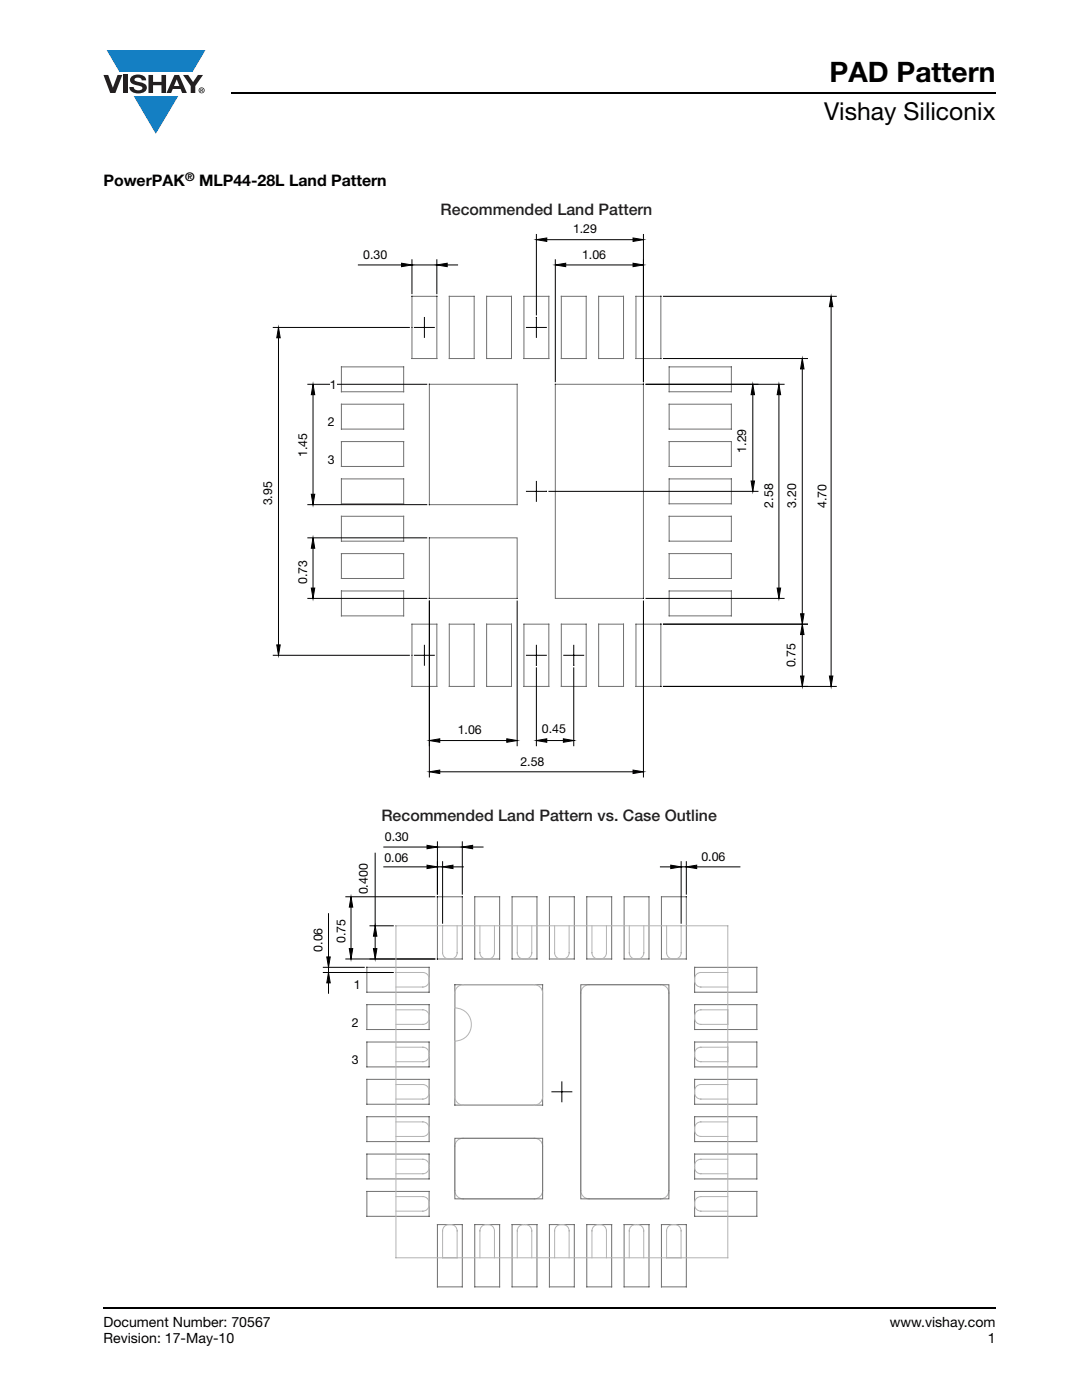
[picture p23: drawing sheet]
<svg xmlns="http://www.w3.org/2000/svg" width="216mm" height="279mm" viewBox="0 0 216 279" stroke-linecap="round" stroke-linejoin="round" font-family="sans-serif">
<defs><g id="words">
<text font-size="5.6" x="165.5" y="16.4">PAD Pattern</text>
<text font-size="4.9" x="164.5" y="24">Vishay Siliconix</text>
<g font-size="3.2">
<text x="20.6" y="37.1">PowerPAK</text>
<text x="39.7" y="37.1">MLP44-28L Land Pattern</text>
</g>
<g font-size="3.2" fill="#231f20">
<text x="87.9" y="42.8">Recommended Land Pattern</text>
<text x="76.1" y="163.9">Recommended Land Pattern vs. Case Outline</text>
</g>
<g font-size="2.8">
<text x="20.6" y="264.9">Document Number: 70567</text>
<text x="20.6" y="268.1">Revision: 17-May-10</text>
<text x="177.5" y="264.9">www.vishay.com</text>
<text x="197.1" y="268.1">1</text>
</g>
<g font-size="2.5">
<text x="114.3" y="46.5">1.29</text>
<text x="72.5" y="51.8">0.30</text>
<text x="116.1" y="51.8">1.06</text>
<text x="65.8" y="77.6">1</text>
<text x="65.4" y="85.1">2</text>
<text x="61.3" y="91.3" transform="rotate(-90 61.3 91.3)">1.45</text>
<text x="65.4" y="92.6">3</text>
<text x="148.9" y="90.4" transform="rotate(-90 148.9 90.4)">1.29</text>
<text x="54.3" y="100.9" transform="rotate(-90 54.3 100.9)">3.95</text>
<text x="154.3" y="101.3" transform="rotate(-90 154.3 101.3)">2.58</text>
<text x="158.9" y="101.3" transform="rotate(-90 158.9 101.3)">3.20</text>
<text x="164.9" y="101.4" transform="rotate(-90 164.9 101.4)">4.70</text>
<text x="61.3" y="116.5" transform="rotate(-90 61.3 116.5)">0.73</text>
<text x="158.7" y="133.2" transform="rotate(-90 158.7 133.2)">0.75</text>
<text x="91.3" y="146.4">1.06</text>
<text x="108.1" y="146.2">0.45</text>
<text x="103.8" y="152.8">2.58</text>
<text x="76.8" y="167.9">0.30</text>
<text x="76.7" y="172">0.06</text>
<text x="140" y="171.8">0.06</text>
<text x="73.4" y="178.5" transform="rotate(-90 73.4 178.5)">0.400</text>
<text x="64.4" y="189.9" transform="rotate(-90 64.4 189.9)">0.06</text>
<text x="69" y="188.2" transform="rotate(-90 69 188.2)">0.75</text>
<text x="70.6" y="197.5">1</text>
<text x="70.2" y="204.9">2</text>
<text x="70.2" y="212.4">3</text>
</g>
<text font-size="2.4" x="36.9" y="36.2">®</text>
</g></defs>
<g fill="#147fc3">
<path d="M21.3 10h19.7l-2.6 4.4h-3.8h-10.8z"/>
<path d="M26.7 19.2h8.9l-4.5 7.5z"/>
</g>
<g fill="#231f20">
<path d="M20.6 15h1l.9 2.5 1-2.5h.9l-1.4 3.6h-1z"/>
<path d="M24.6 15h.9v3.6h-.9z"/>
<path d="M26.3 15.3a2.1 2.1 0 0 1 2.8 .3l.1 .4h-.9a.79 .79 0 0 0-.7-.5 .79 .79 0 0 0-.8 .4l.3 .3 1 .2a1.08 1.08 0 0 1 1.2 1.1 1.08 1.08 0 0 1-1.1 1.1 1.73 1.73 0 0 1-2.4-1.2h.9a.96 .96 0 0 0 .8 .6 .96 .96 0 0 0 .9-.4 1.31 1.31 0 0 0-1.2-.6 1.03 1.03 0 0 1-1.1-.6 1.03 1.03 0 0 1 .2-1.1z"/>
<path d="M29.6 15h.9v1.3h1.7v-1.3h.9v3.6h-.9v-1.6h-1.7v1.6h-.9z"/>
<path d="M36.5 15h1.1l.9 1.4 1-1.4h1l-1.5 2.2v1.4h-.9v-1.4z"/>
<path d="M35.3 15.8l.5 1.4h-1.1zM34.8 15l-1.6 3.6h1l.3-.8h1.5l.3 .8h1l-1.6-3.6z"/>
<path d="M39.8 18a.46 .46 0 0 1 .9 0 .46 .46 0 0 1-.9 0zM39.6 18a.6 .6 0 0 0 1.2 0 .6 .6 0 0 0-1.2 0z"/>
<path d="M40.1 17.8h.2v.2h-.2zM40 17.7v.7h.1v-.3l.4 .3-.2-.3 .2-.2-.1-.2z"/>
</g>
<path d="M46.1 18.6h152.5M20.6 261h178" fill="none" stroke="#000" stroke-width=".36"/>
<path d="M52.3 40.2h114.7v216.7h-114.7z" fill="#fff"/>
<g fill="none" stroke="#707070" stroke-width=".2">
<path d="M82.2 59.1h5v12.5h-5zM89.6 59.1h5v12.5h-5zM97.1 59.1h5v12.5h-5zM104.5 59.1h5v12.5h-5zM112 59.1h5v12.5h-5zM119.5 59.1h4.9v12.5h-4.9zM126.9 59.1h5v12.5h-5zM68.1 73.2h12.4v5h-12.4zM85.7 76.7h17.5v24h-17.5zM110.8 76.7h17.6v42.7h-17.6zM133.5 73.2h12.4v5h-12.4zM68.1 80.7h12.4v4.9h-12.4z"/>
<path d="M68.1 88.1h12.4v5h-12.4zM68.1 95.6h12.4v4.9h-12.4zM133.5 80.7h12.4v4.9h-12.4zM133.5 88.1h12.4v5h-12.4zM133.5 95.6h12.4v4.9h-12.4zM68.1 103h12.4v5h-12.4zM68.1 110.5h12.4v5h-12.4zM68.1 117.9h12.4v5h-12.4zM85.7 107.3h17.5v12.1h-17.5zM133.5 103h12.4v5h-12.4zM133.5 110.5h12.4v5h-12.4zM133.5 117.9h12.4v5h-12.4z"/>
<path d="M82.2 124.6h5v12.4h-5zM89.6 124.6h5v12.4h-5zM97.1 124.6h5v12.4h-5zM104.5 124.6h5v12.4h-5zM112 124.6h5v12.4h-5zM119.5 124.6h4.9v12.4h-4.9zM126.9 124.6h5v12.4h-5zM87.3 179h4.9v12.4h-4.9zM94.7 179h5v12.4h-5zM102.2 179h4.9v12.4h-4.9zM109.6 179h5v12.4h-5zM117.1 179h5v12.4h-5z"/>
<path d="M124.5 179h5v12.4h-5zM132 179h4.9v12.4h-4.9zM73.2 193h12.4v5h-12.4zM90.8 196.5h17.5v24h-17.5zM115.9 196.5h17.6v42.8h-17.6zM138.6 193h12.4v5h-12.4zM73.2 200.5h12.4v5h-12.4zM73.2 208h12.4v4.9h-12.4zM73.2 215.4h12.4v5h-12.4zM138.6 200.5h12.4v5h-12.4zM138.6 208h12.4v4.9h-12.4zM138.6 215.4h12.4v5h-12.4z"/>
<path d="M73.2 222.9h12.4v4.9h-12.4zM73.2 230.3h12.4v5h-12.4zM73.2 237.8h12.4v4.9h-12.4zM90.8 227.2h17.5v12.1h-17.5zM138.6 222.9h12.4v4.9h-12.4zM138.6 230.3h12.4v5h-12.4zM138.6 237.8h12.4v4.9h-12.4zM87.3 244.4h4.9v12.4h-4.9zM94.7 244.4h5v12.4h-5zM102.2 244.4h4.9v12.4h-4.9zM109.6 244.4h5v12.4h-5zM117.1 244.4h5v12.4h-5z"/>
<path d="M124.5 244.4h5v12.4h-5zM132 244.4h4.9v12.4h-4.9z"/>
</g>
<g fill="none" stroke="#000" stroke-width=".2">
<path d="M71.5 52.9h8.6M80.1 52.5l2.1 .4-2.1 .3zM82.2 52.9h5M82.2 59.1h.1M82.2 51.8v6.8M87.2 52.9l2-.4v.7zM87.2 59.1h.1M87.2 51.8v6.8M89.2 52.9h2.1M107 47.8l2.1-.3v.7zM107 46.8v16M107 47.8h.1"/>
<path d="M109.1 47.8h17.2M110.8 52.9l2.1-.4v.7zM110.8 51.8v24.4M112.9 52.9h13.4M126.3 52.5l2.1 .4-2.1 .3zM126.3 47.5l2.1 .3-2.1 .4zM128.4 46.8v29.4M128.4 52.9h.1M131.9 59.1h.1M132.4 59.1h34.5M165.8 59.1l.4 2.1h-.7zM54.5 65.3h27.2"/>
<path d="M55.6 65.3l.3 2.1h-.7zM55.6 67.4v61.3M61.4 76.7h23.8M62.5 76.7l.3 2.1h-.7zM62.5 78.8v19.8M82.2 65.3h.1M82.7 65.3h4M84.7 63.4v3.9M85.7 76.7h.1M105 65.3h4M107 63.4v3.9M107 63.4h.1"/>
<path d="M110.8 76.7h.1M128.4 76.7h.1M128.9 76.7h27.6M131.9 71.6h.1M132.4 71.6h28.7M150.2 76.7l.4 2.1h-.7zM150.2 78.8v17.2M155.4 76.7l.4 2.1h-.7zM155.4 78.8v38.6M160.1 71.6l.3 2h-.7zM160.1 73.6v48.9M165.8 61.2v73.7"/>
<path d="M62.1 98.6h.7l-.3 2.1zM105 98.1h4M107 96.1v4M109.5 98.1h41.7M149.9 96h.7l-.4 2.1zM61.4 100.7h23.8M61.4 107.3h23.8M61.4 119.4h23.8M62.1 117.4h.7l-.3 2zM62.5 107.3l.3 2.1h-.7zM62.5 109.4v8M85.7 100.7h.1"/>
<path d="M85.7 107.3h.1M85.7 119.4h.1M85.7 120v35.1M103.2 119.4h.1M103.2 120v28.8M128.4 120v35.1M128.4 119.4h.1M128.9 119.4h27.6M155.1 117.4h.7l-.4 2zM54.5 130.8h27.2M55.2 128.7h.7l-.3 2.1zM82.2 130.8h.1"/>
<path d="M82.7 130.8h4M84.7 128.8v4M105 130.8h4M107 128.8v4M107 133.3v15.5M107 132.8h.1M112.5 130.8h4M114.5 128.8v4M114.5 133.3v15.5M114.5 132.8h.1M131.9 124.6h.1M131.9 137h.1"/>
<path d="M132.4 124.6h28.7M132.4 137h34.5M159.7 134.9h.7l-.3 2.1zM159.7 122.5h.7l-.3 2.1zM160.1 124.6l.3 2h-.7zM160.1 126.6v8.3M165.5 134.9h.7l-.4 2.1zM85.7 147.8l2-.4v.7zM85.7 154l2-.3v.7zM87.7 147.8h13.4M87.7 154h38.6M101.1 147.4l2.1 .4-2.1 .3z"/>
<path d="M103.2 147.8h.1M107 147.8l2.1-.4v.7zM109.1 147.8h3.3M112.4 147.4l2.1 .4-2.1 .3zM114.5 147.8h.1M126.3 153.7l2.1 .3-2.1 .4zM128.4 154h.1M69 179h17.8M70 179l.4 2h-.7zM74.9 170.3v14.5M76.6 169h8.6M76.6 173h8.6"/>
<path d="M85.2 168.7l2.1 .3-2.1 .4zM85.2 172.7l2.1 .3-2.1 .3zM87.3 168v10.4M87.3 169h4.9M87.3 179h.1M87.3 173h1M88.3 173l2.1-.3v.6zM88.3 172v12.2M90.4 173h2.1M92.2 169l2.1-.3v.7zM92.2 168v10.4M92.2 179h.1"/>
<path d="M94.3 169h2.1M131.8 173h2M133.8 172.7l2.1 .3-2.1 .3zM135.9 173h1.1M135.9 172v12.2M136.9 173l2.1-.3v.6zM136.9 179h.1M136.9 172v6.4M139 173h8.6M64.5 194.1h14M64.5 193h8.2M65.2 191h.7l-.3 2z"/>
<path d="M65.6 194.1l.3 2.1h-.7zM65.6 182.3v8.7M65.6 193v1.1M65.6 196.2v2M69 191.4h17.8M69.7 189.3h.7l-.4 2.1zM70 181v8.3M73.2 193h.1M73.8 184.8h4.7M74.5 189.3h.7l-.3 2.1zM74.9 184.8l.3 2h-.7zM74.9 186.8v2.5"/>
<path d="M79 184.8h.1M79 194.1h.1M87.3 191.4h.1M88.3 184.8h.1M135.9 184.8h.1M110.1 217.9h4M112.1 215.9v4"/>
</g>
<g fill="#000">
<path d="M80.1 52.5l2.1 .4-2.1 .3zM87.2 52.9l2-.4v.7zM107 47.8l2.1-.3v.7zM110.8 52.9l2.1-.4v.7zM126.3 52.5l2.1 .4-2.1 .3zM126.3 47.5l2.1 .3-2.1 .4zM55.6 65.3l.3 2.1h-.7zM62.5 76.7l.3 2.1h-.7zM150.2 76.7l.4 2.1h-.7zM155.4 76.7l.4 2.1h-.7zM160.1 71.6l.3 2h-.7zM165.8 59.1l.4 2.1h-.7z"/>
<path d="M62.1 98.6h.7l-.3 2.1zM149.9 96h.7l-.4 2.1zM62.5 107.3l.3 2.1h-.7zM62.1 117.4h.7l-.3 2zM155.1 117.4h.7l-.4 2zM55.2 128.7h.7l-.3 2.1zM160.1 124.6l.3 2h-.7zM159.7 134.9h.7l-.3 2.1zM159.7 122.5h.7l-.3 2.1zM165.5 134.9h.7l-.4 2.1zM85.7 147.8l2-.4v.7zM85.7 154l2-.3v.7z"/>
<path d="M101.1 147.4l2.1 .4-2.1 .3zM107 147.8l2.1-.4v.7zM112.4 147.4l2.1 .4-2.1 .3zM126.3 153.7l2.1 .3-2.1 .4zM85.2 168.7l2.1 .3-2.1 .4zM85.2 172.7l2.1 .3-2.1 .3zM88.3 173l2.1-.3v.6zM92.2 169l2.1-.3v.7zM133.8 172.7l2.1 .3-2.1 .3zM136.9 173l2.1-.3v.6zM65.6 194.1l.3 2.1h-.7zM65.2 191h.7l-.3 2z"/>
<path d="M70 179l.4 2h-.7zM69.7 189.3h.7l-.4 2.1zM74.5 189.3h.7l-.3 2.1zM74.9 184.8l.3 2h-.7z"/>
</g>
<g fill="none" stroke="#b3b3b3" stroke-width=".2">
<path d="M79 194.1h5.4a1.47 1.47 0 0 1 1.2 1.4 1.47 1.47 0 0 1-1.2 1.5h-5.4M79 184.8h66.2v66.2h-66.2zM88.3 184.8v5.3a1.47 1.47 0 0 0 1.5 1.3 1.47 1.47 0 0 0 1.4-1.3v-5.3M91.2 197l.8-.4 .4-.1h14.2a1.66 1.66 0 0 1 1.7 1.7v20.7a1.67 1.67 0 0 1-1.7 1.6h-14.2a1.67 1.67 0 0 1-1.6-1.6v-11.1a3.3 3.3 0 0 0 3.3-3.3 3.3 3.3 0 0 0-3.3-3.4v-2.9v-.5zM95.8 184.8v5.3a1.47 1.47 0 0 0 1.4 1.3 1.47 1.47 0 0 0 1.5-1.3v-5.3M103.2 184.8v5.3a1.47 1.47 0 0 0 1.5 1.3 1.47 1.47 0 0 0 1.4-1.3v-5.3M110.7 184.8v5.3a1.46 1.46 0 0 0 1.4 1.3 1.46 1.46 0 0 0 1.5-1.3v-5.3M116.4 197l.7-.4 .4-.1h14.3a1.65 1.65 0 0 1 1.7 1.7v39.4a1.65 1.65 0 0 1-1.7 1.7h-14.3a1.65 1.65 0 0 1-1.6-1.7v-39.4v-.5zM118.1 184.8v5.3a1.46 1.46 0 0 0 1.5 1.3 1.46 1.46 0 0 0 1.4-1.3v-5.3M125.6 184.8v5.3a1.47 1.47 0 0 0 1.4 1.3 1.47 1.47 0 0 0 1.5-1.3v-5.3M133 184.8v5.3a1.47 1.47 0 0 0 1.5 1.3 1.47 1.47 0 0 0 1.4-1.3v-5.3M145.2 194.1h-5.4a1.47 1.47 0 0 0-1.2 1.4 1.47 1.47 0 0 0 1.2 1.5h5.4"/>
<path d="M79 201.5h5.4a1.47 1.47 0 0 1 1.2 1.5 1.47 1.47 0 0 1-1.2 1.4h-5.4M79 209h5.4a1.46 1.46 0 0 1 1.2 1.4 1.46 1.46 0 0 1-1.2 1.5h-5.4M79 216.4h5.4a1.47 1.47 0 0 1 1.2 1.5 1.47 1.47 0 0 1-1.2 1.4h-5.4M145.2 201.5h-5.4a1.47 1.47 0 0 0-1.2 1.5 1.47 1.47 0 0 0 1.2 1.4h5.4M145.2 209h-5.4a1.46 1.46 0 0 0-1.2 1.4 1.46 1.46 0 0 0 1.2 1.5h5.4M145.2 216.4h-5.4a1.47 1.47 0 0 0-1.2 1.5 1.47 1.47 0 0 0 1.2 1.4h5.4M79 223.9h5.4a1.46 1.46 0 0 1 1.2 1.5 1.46 1.46 0 0 1-1.2 1.4h-5.4M79 231.3h5.4a1.47 1.47 0 0 1 1.2 1.5 1.47 1.47 0 0 1-1.2 1.5h-5.4M79 238.8h5.4a1.46 1.46 0 0 1 1.2 1.5 1.46 1.46 0 0 1-1.2 1.4h-5.4M91.2 227.6l.8-.4h.4h14.2a1.59 1.59 0 0 1 1.7 1.5v8.9a1.65 1.65 0 0 1-1.7 1.7h-14.2a1.65 1.65 0 0 1-1.6-1.7v-8.9v-.4zM145.2 223.9h-5.4a1.46 1.46 0 0 0-1.2 1.5 1.46 1.46 0 0 0 1.2 1.4h5.4M145.2 238.8h-5.4a1.46 1.46 0 0 0-1.2 1.5 1.46 1.46 0 0 0 1.2 1.4h5.4"/>
<path d="M145.2 231.3h-5.4a1.47 1.47 0 0 0-1.2 1.5 1.47 1.47 0 0 0 1.2 1.5h5.4M88.3 251v-5.4a1.46 1.46 0 0 1 1.5-1.2 1.46 1.46 0 0 1 1.4 1.2v5.4M95.8 251v-5.4a1.46 1.46 0 0 1 1.4-1.2 1.46 1.46 0 0 1 1.5 1.2v5.4M103.2 251v-5.4a1.46 1.46 0 0 1 1.5-1.2 1.46 1.46 0 0 1 1.4 1.2v5.4M110.7 251v-5.4a1.46 1.46 0 0 1 1.4-1.2 1.46 1.46 0 0 1 1.5 1.2v5.4M118.1 251v-5.4a1.46 1.46 0 0 1 1.5-1.2 1.46 1.46 0 0 1 1.4 1.2v5.4M125.6 251v-5.4a1.46 1.46 0 0 1 1.4-1.2 1.46 1.46 0 0 1 1.4 1.2v5.4M133 251v-5.4a1.46 1.46 0 0 1 1.5-1.2 1.46 1.46 0 0 1 1.4 1.2v5.4"/>
</g>
<path d="M65.9 75.2h1.3v2.2h-1.3z" fill="#fff"/>
<use href="#words"/>
</svg>
